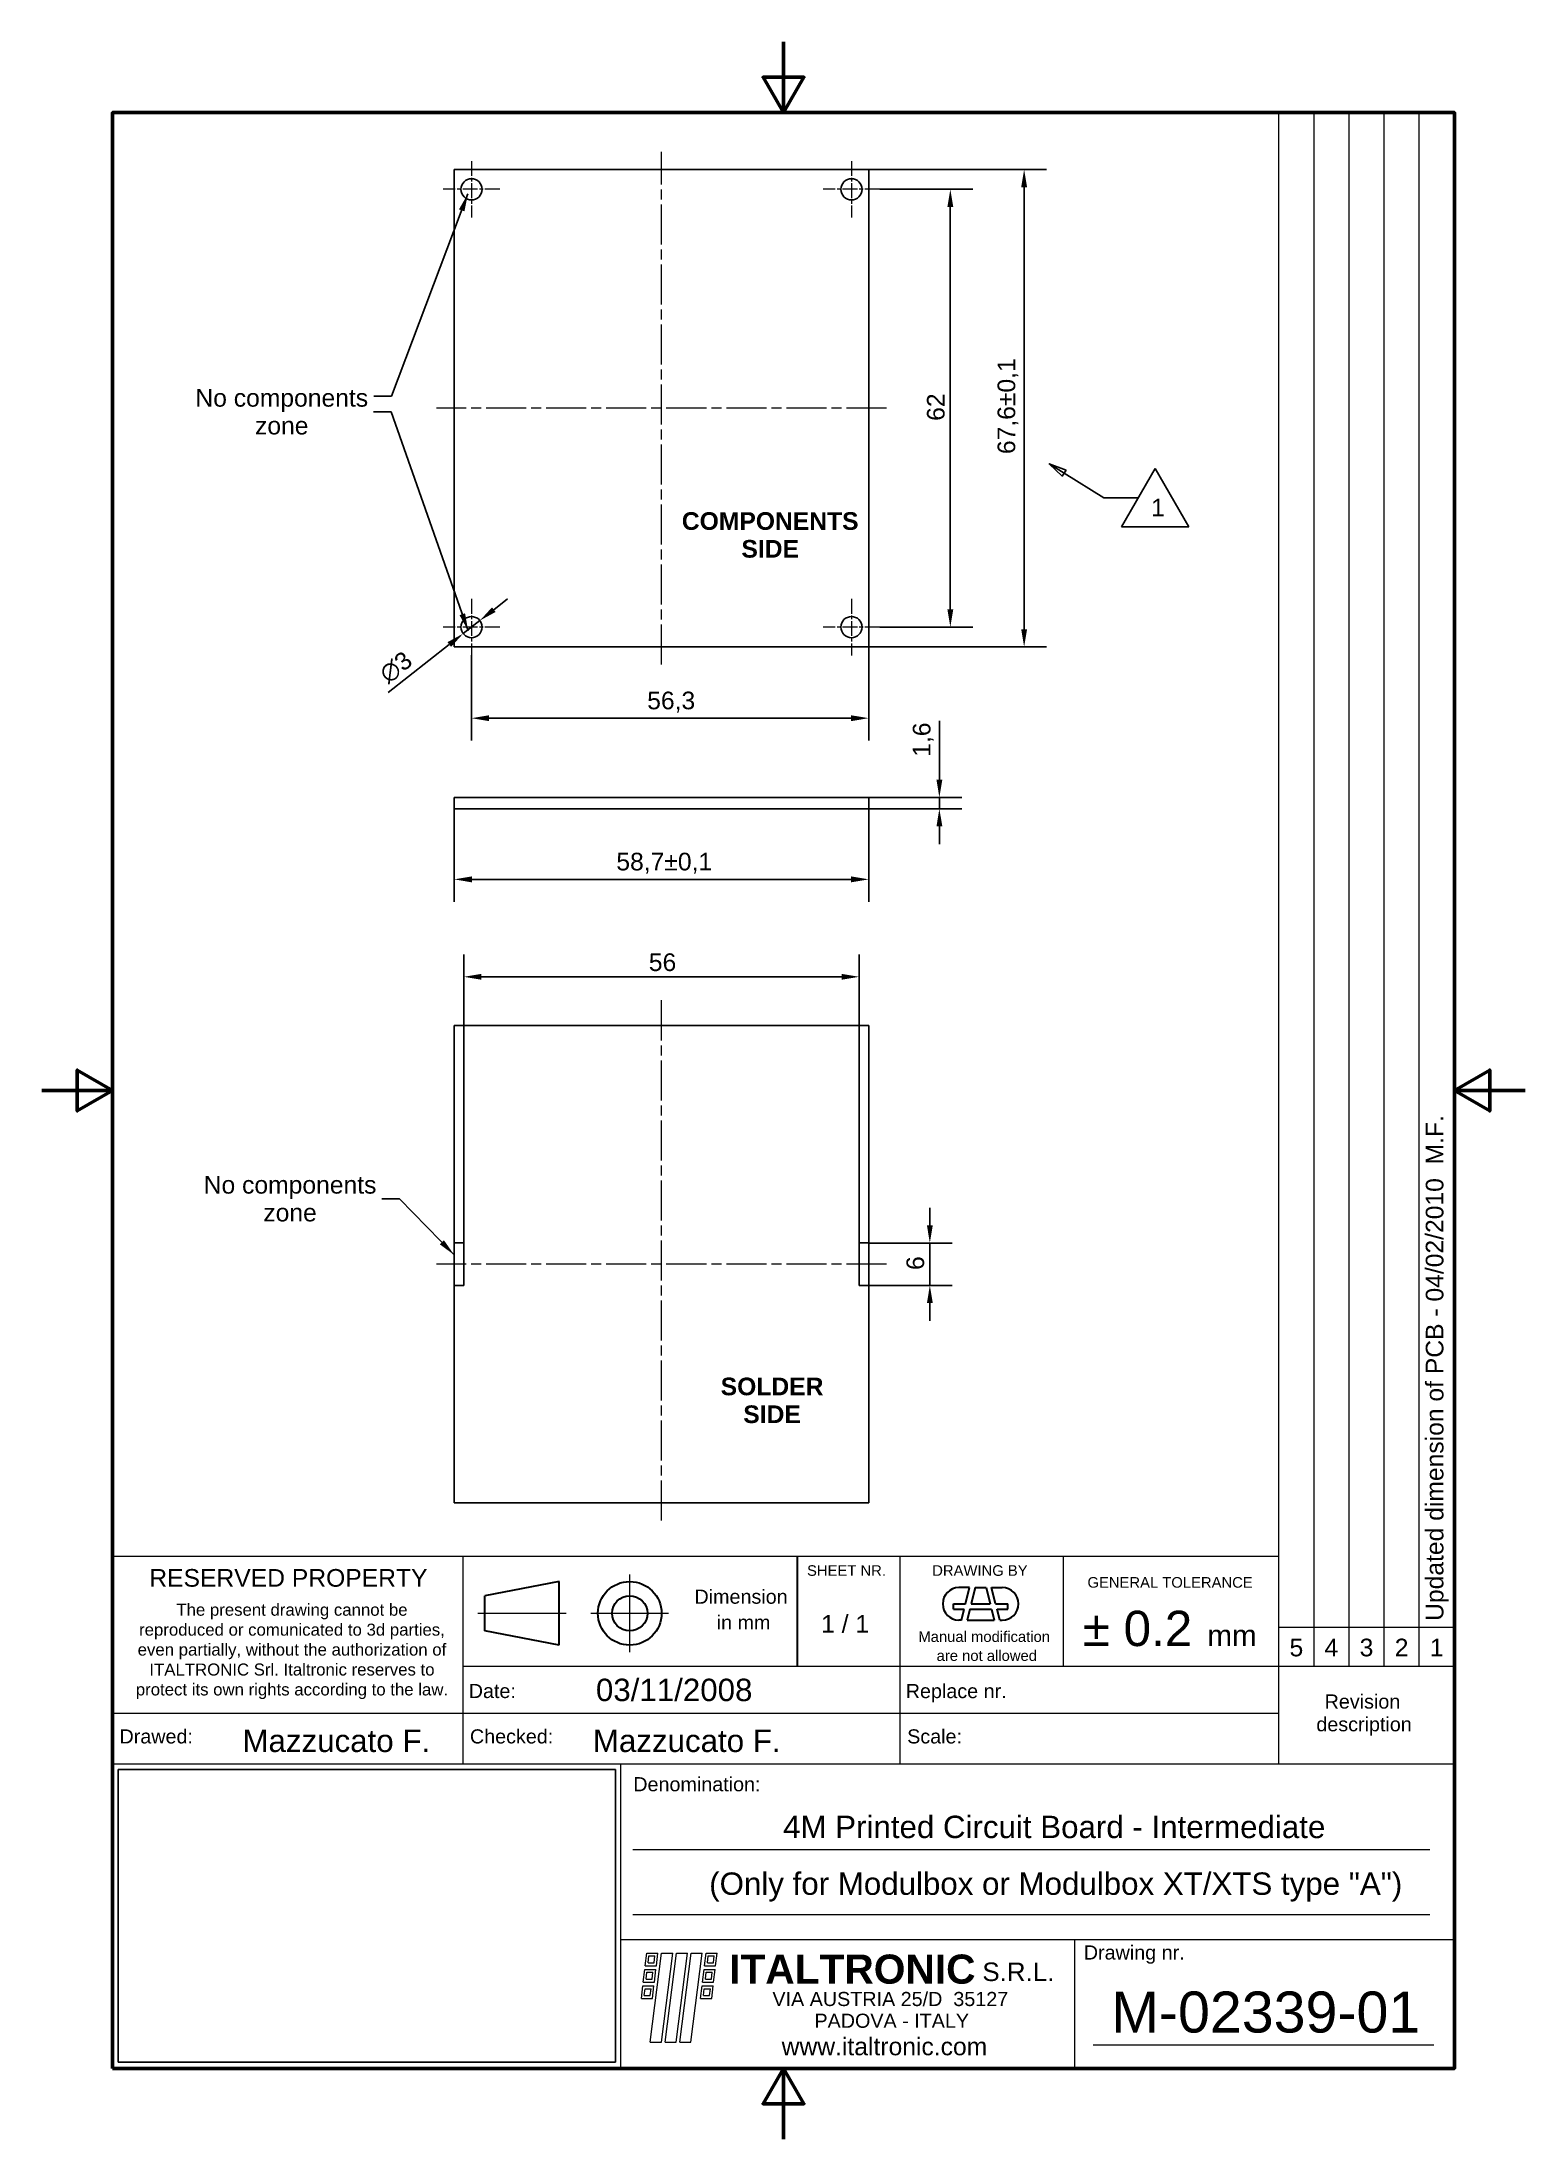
# Model space of a CAD drawing. Header units: millimetres. Extents: x 0 to 210, y 0 to 297.
import ezdxf
from ezdxf.enums import TextEntityAlignment as Align

# ---------------------------------------------------------------- set-up
doc = ezdxf.new("R2010")
doc.units = ezdxf.units.MM
doc.linetypes.add('CENTER', pattern=[50.8, 31.75, -6.35, 6.35, -6.35])
doc.linetypes.add('CHAIN', pattern=[0.3543, 0.2362, -0.0295, 0.0591, -0.0295])
doc.layers.get('0').update_dxf_attribs({"lineweight": 25})
for name, color, linetype, lineweight in [('AM_0', 7, 'Continuous', 30), ('AM_7', 4, 'CENTER', 15), ('Bordo_0', 7, 'Continuous', 50), ('Centro(ISO)', 137, 'Continuous', 18), ("Linea d'asse(ISO)", 137, 'Continuous', 18), ('Quote(ISO)', 7, 'Continuous', 25), ('Simboli(ISO)', 7, 'Continuous', 25), ('Spigoli visibili(ISO)', 176, 'Continuous', 25)]:
    doc.layers.add(name, color=color, linetype=linetype, lineweight=lineweight)
doc.styles.add('Corrente-ISO', font='ARIAL.TTF')
doc.styles.add('Gruppo1', font='ARIAL.TTF')
doc.styles.add('Gruppo2_70', font='')
doc.styles.add('Stile testo18', font='ARIAL.TTF')
doc.styles.add('Stile testo42', font='ARIAL.TTF')
doc.styles.add('Stile testo43', font='ARIAL.TTF')
doc.styles.add('Stile testo75', font='ARIAL.TTF')
doc.styles.add('Stile testo76', font='ARIAL.TTF')
doc.styles.add('Stile testo77', font='ARIAL.TTF')
doc.styles.add('Stile testo78', font='ARIAL.TTF')
doc.styles.add('Stile testo79', font='ARIAL.TTF')
doc.styles.get('Gruppo2_70').set_extended_font_data('Arial', bold=True)
doc.dimstyles.new('X.XXX', dxfattribs={"dimtxt": 2.5, "dimasz": 2.5, "dimexe": 3.175, "dimexo": 0, "dimgap": 0.762, "dimtad": 1, "dimrnd": 1e-08, "dimtxsty": 'Corrente-ISO', "dimcen": 0.09, "dimdle": 10, "dimclrd": 7, "dimclre": 7, "dimclrt": 7, "dimazin": 2, "dimtfac": 1, "dimtmove": 0, "dimatfit": 3, "dimfxl": 1, "dimtolj": 1, "dimlwd": 25, "dimlwe": 25, "dimarcsym": 0})
doc.dimstyles.new('X.XXX$7', dxfattribs={"dimtxt": 2.5, "dimasz": 2.5, "dimexe": 3.175, "dimexo": 0, "dimgap": 0.762, "dimtad": 1, "dimrnd": 1e-08, "dimtxsty": 'Corrente-ISO', "dimcen": 0.09, "dimdle": 10, "dimclrd": 7, "dimclre": 7, "dimclrt": 7, "dimazin": 2, "dimtfac": 1, "dimtmove": 0, "dimatfit": 3, "dimfxl": 1, "dimtolj": 1, "dimlwd": 25, "dimlwe": 25, "dimarcsym": 0})
picture_1 = doc.add_image_def('image1.bmp', size_in_pixel=(479, 282))

msp = doc.modelspace()

# ---------------------------------------------------------------- texts
at = {"layer": 'Simboli(ISO)', "color": 7, "char_height": 2.5, "attachment_point": 5, "line_spacing_factor": 0.944221, "style": 'Corrente-ISO'}
for s, insert, width in [('{No components\\Pzone}', (33.954, 244.613), 24.45884), ('{\\fArial|b1|i0;\\H2.5000;COMPONENTS \\PSIDE}', (103.116, 227.166), 26.008), ('{No components\\Pzone}', (35.131, 133.161), 24.45884), ('{\\fArial|b1|i0;\\H2.5000;SOLDER\\PSIDE}', (103.38, 104.602), 20.72052)]:
    msp.add_mtext(s, dxfattribs=dict(at, insert=insert, width=width))
at = {"layer": 'Simboli(ISO)', "color": 7, "insert": (45.285, 248.089), "char_height": 2.5, "attachment_point": 1, "style": 'Corrente-ISO'}
msp.add_mtext('{ }', dxfattribs=at)
at = {"layer": 'Simboli(ISO)', "color": 7, "insert": (195.939, 73.384), "char_height": 2.5, "width": 190.73503, "attachment_point": 1, "rotation": 90, "style": 'Corrente-ISO'}
msp.add_mtext('{Updated dimension of PCB - 04/02/2010  M.F.}', dxfattribs=at)

# ---------------------------------------------------------------- blocks, each defined once
blk = doc.blocks.new('Bordi Bordo di default')
at = {"layer": 'Bordo_0', "flags": 128}
for points in [[(105, 297), (105, 287), (102.11, 292), (107.89, 292), (105, 287)], [(10, 10), (10, 287), (200, 287), (200, 10), (10, 10)], [(0, 148.5), (10, 148.5), (5, 151.39), (5, 145.61), (10, 148.5)], [(210, 148.5), (200, 148.5), (205, 151.39), (205, 145.61), (200, 148.5)], [(105, 0), (105, 10), (102.11, 5), (107.89, 5), (105, 10)]]:
    blk.add_lwpolyline(points, dxfattribs=at)
blk = doc.blocks.new('Cartigli Italtronic')
at = {"layer": 'AM_0', "lineweight": 15}
for p, q in [((284.7, 286.16), (259.86, 286.16)), ((259.86, 66.12), (259.86, 286.16)), ((264.83, 66.12), (264.83, 286.16)), ((269.8, 66.12), (269.8, 286.16)), ((274.76, 66.12), (274.76, 286.16)), ((279.73, 66.12), (279.73, 286.16)), ((284.7, 286.16), (284.7, 9.16)), ((94.7, 66.12), (94.7, 81.71)), ((94.7, 81.71), (259.86, 81.71)), ((144.32, 66.12), (144.32, 81.71)), ((206.22, 66.12), (206.22, 81.71)), ((229.35, 66.12), (229.35, 81.71)), ((259.86, 71.64), (284.7, 71.64)), ((94.7, 9.16), (94.7, 66.12)), ((144.32, 66.12), (284.7, 66.12)), ((144.32, 52.32), (144.32, 66.12)), ((206.22, 52.32), (206.22, 66.12)), ((259.86, 52.32), (259.86, 66.12)), ((94.7, 59.5), (259.86, 59.5)), ((94.7, 52.32), (284.7, 52.32)), ((166.65, 9.16), (166.65, 52.32)), ((168.35, 40.18), (281.23, 40.18)), ((168.35, 30.95), (281.23, 30.95)), ((166.65, 27.44), (284.7, 27.44)), ((230.95, 9.16), (230.95, 27.44)), ((233.55, 12.53), (281.8, 12.53)), ((284.7, 9.16), (94.7, 9.16))]:
    blk.add_line(p, q, dxfattribs=at)
at = {"layer": 'AM_0'}
for p, q in [((191.62, 81.71), (191.62, 66.12)), ((157.93, 78.12), (147.42, 76.12)), ((157.93, 69.12), (157.93, 78.12)), ((147.42, 71.12), (147.42, 76.12)), ((157.93, 69.12), (147.42, 71.12))]:
    blk.add_line(p, q, dxfattribs=at)
at = {"layer": 'AM_0', "linetype": 'Continuous', "lineweight": 30}
for p, q in [((216.05, 77.26), (214.54, 77.26)), ((215.47, 74.96), (216.05, 77.26)), ((216.84, 77.26), (216.26, 74.96)), ((216.84, 77.26), (218.38, 77.26)), ((218.38, 77.26), (218.95, 74.96)), ((219.17, 77.26), (220.68, 77.26)), ((219.74, 74.96), (219.17, 77.26)), ((213.77, 74.19), (213.77, 74.96)), ((213.77, 74.96), (215.47, 74.96)), ((216.26, 74.96), (218.95, 74.96)), ((219.74, 74.96), (221.45, 74.96)), ((221.45, 74.19), (221.45, 74.96)), ((213.77, 74.19), (215.28, 74.19)), ((214.9, 72.65), (214.54, 72.65)), ((214.9, 72.65), (215.28, 74.19)), ((216.07, 74.19), (215.69, 72.65)), ((215.69, 72.65), (219.53, 72.65)), ((216.07, 74.19), (219.14, 74.19)), ((219.14, 74.19), (219.53, 72.65)), ((220.32, 72.65), (219.94, 74.19)), ((219.94, 74.19), (221.45, 74.19)), ((220.32, 72.65), (220.68, 72.65))]:
    blk.add_line(p, q, dxfattribs=at)
at = {"layer": 'AM_0', "color": 166, "lineweight": 5}
for p, q in [((170.12, 23.72), (170.34, 25.51)), ((170.34, 25.51), (171.91, 25.51)), ((170.54, 24.13), (170.65, 25.1)), ((170.54, 24.13), (171.38, 24.13)), ((170.65, 25.1), (171.5, 25.1)), ((170.83, 12.87), (172.44, 25.51)), ((171.38, 24.13), (171.5, 25.1)), ((171.7, 23.72), (171.91, 25.51)), ((172.41, 12.87), (174.01, 25.51)), ((172.44, 25.51), (174.01, 25.51)), ((172.93, 12.87), (174.53, 25.51)), ((174.5, 12.87), (176.11, 25.51)), ((174.53, 25.51), (176.11, 25.51)), ((175.03, 12.87), (176.63, 25.51)), ((176.6, 12.87), (178.2, 25.51)), ((176.63, 25.51), (178.2, 25.51)), ((178.52, 23.72), (178.73, 25.51)), ((178.73, 25.51), (180.3, 25.51)), ((178.93, 24.13), (179.04, 25.1)), ((178.93, 24.13), (179.78, 24.13)), ((179.04, 25.1), (179.89, 25.1)), ((179.78, 24.13), (179.89, 25.1)), ((180.09, 23.72), (180.3, 25.51)), ((169.57, 19.07), (169.79, 20.87)), ((169.79, 20.87), (171.36, 20.87)), ((169.85, 21.39), (170.06, 23.19)), ((169.85, 21.39), (171.42, 21.39)), ((170.06, 23.19), (171.63, 23.19)), ((170.12, 23.72), (171.7, 23.72)), ((170.26, 21.81), (170.37, 22.78)), ((170.26, 21.81), (171.11, 21.81)), ((170.37, 22.78), (171.22, 22.78)), ((171.11, 21.81), (171.22, 22.78)), ((171.15, 19.07), (171.36, 20.87)), ((171.42, 21.39), (171.63, 23.19)), ((177.96, 19.07), (178.18, 20.87)), ((178.18, 20.87), (179.75, 20.87)), ((178.24, 21.39), (178.45, 23.19)), ((178.24, 21.39), (179.81, 21.39)), ((178.45, 23.19), (180.03, 23.19)), ((178.52, 23.72), (180.09, 23.72)), ((178.65, 21.81), (178.77, 22.78)), ((178.65, 21.81), (179.5, 21.81)), ((178.77, 22.78), (179.61, 22.78)), ((179.5, 21.81), (179.61, 22.78)), ((179.54, 19.07), (179.75, 20.87)), ((179.81, 21.39), (180.03, 23.19)), ((169.57, 19.07), (171.15, 19.07)), ((169.98, 19.49), (170.1, 20.46)), ((169.98, 19.49), (170.83, 19.49)), ((170.1, 20.46), (170.95, 20.46)), ((170.83, 19.49), (170.95, 20.46)), ((177.96, 19.07), (179.54, 19.07)), ((178.38, 19.49), (178.49, 20.46)), ((178.38, 19.49), (179.22, 19.49)), ((178.49, 20.46), (179.34, 20.46)), ((179.22, 19.49), (179.34, 20.46)), ((170.83, 12.87), (172.41, 12.87)), ((172.93, 12.87), (174.5, 12.87)), ((175.03, 12.87), (176.6, 12.87))]:
    blk.add_line(p, q, dxfattribs=at)
at = {"layer": 'AM_0'}
for radius in [4.5, 2.5]:
    blk.add_circle((167.93, 73.62), radius, dxfattribs=at)
at = {"layer": 'AM_0', "linetype": 'Continuous', "lineweight": 30}
for centre, start, end in [((214.54, 74.96), 90, 270), ((220.68, 74.96), 270, 90)]:
    blk.add_arc(centre, 2.3, start, end, dxfattribs=at)
at = {"layer": 'AM_7', "color": 7}
for p, q in [((167.93, 68.12), (167.93, 79.12)), ((146.42, 73.62), (158.93, 73.62)), ((162.43, 73.62), (173.43, 73.62))]:
    blk.add_line(p, q, dxfattribs=at)
at = {"color": 5, "style": 'Stile testo43'}
for s, p in [('5', (261.35, 67.53)), ('4', (266.31, 67.53)), ('3', (271.28, 67.53)), ('2', (276.25, 67.53)), ('1', (281.22, 67.53))]:
    blk.add_text(s, height=2.5, dxfattribs=at).set_placement(p)
at = {"insert": (120.1, 74.98), "char_height": 1.7, "width": 44.3451, "attachment_point": 2, "line_spacing_factor": 0.996, "style": 'Gruppo1'}
blk.add_mtext('\\fArial|b0|i0;\\H1.7000;The present drawing cannot be reproduced or comunicated to 3d parties, even partially, without the authorization of \\PITALTRONIC Srl. Italtronic reserves to protect its own rights according to the law.', dxfattribs=at)
at = {"layer": 'AM_0'}
for s, height, style, p in [('SHEET NR.', 1.5, 'Stile testo76', (193.03, 78.93)), ('DRAWING BY', 1.5, 'Stile testo76', (210.76, 78.93)), ('RESERVED PROPERTY', 2.5, 'Stile testo43', (99.9, 77.39)), ('GENERAL TOLERANCE', 1.5, 'Stile testo76', (232.74, 77.25)), ('Dimension', 2, 'Stile testo42', (177.09, 74.98)), ('in mm', 2, 'Stile testo42', (180.24, 71.33)), ('± 0.2', 5.004, 'Stile testo18', (232.08, 68.98)), ('mm', 3, 'Stile testo77', (249.72, 68.98)), ('Manual modification', 1.5, 'Stile testo76', (208.8, 69.57)), ('are not allowed', 1.5, 'Stile testo76', (211.38, 66.88)), ('Date:', 2, 'Stile testo42', (145.13, 61.62)), ('Replace nr.', 2, 'Stile testo42', (207.01, 61.61)), ('Revision', 2, 'Stile testo42', (266.32, 60.13)), ('Drawed:', 2, 'Stile testo42', (95.68, 55.19)), ('Checked:', 2, 'Stile testo42', (145.3, 55.19)), ('Scale:', 2, 'Stile testo42', (207.21, 55.19)), ('description', 2, 'Stile testo42', (265.15, 56.91)), ('Denomination:', 2, 'Stile testo42', (168.43, 48.42)), ('ITALTRONIC', 4.125, 'Gruppo2_70', (182, 21.17)), ('S.R.L.', 2.625, 'Stile testo75', (217.86, 21.54)), ('Drawing nr.', 2, 'Stile testo42', (232.22, 24.59)), ('VIA AUSTRIA 25/D  35127', 2, 'Stile testo42', (188.13, 18)), ('PADOVA - ITALY', 2, 'Stile testo42', (194.08, 14.92))]:
    blk.add_text(s, height=height, dxfattribs=dict(at, style=style)).set_placement(p)
at = {"layer": 'AM_0', "style": 'Stile testo43'}
blk.add_text('1 / 1 ', height=2.5, dxfattribs=at).set_placement((198.91, 72.13), align=Align.MIDDLE_CENTER)
at = {"layer": 'AM_0', "color": 184, "style": 'Stile testo43'}
blk.add_text('www.italtronic.com', height=2.5, dxfattribs=at).set_placement((189.44, 11.03))
at = {"layer": 'AM_0'}
for tag, p, height, style in [('DATA_CREAZIONE_001', (163.14, 61.19), 3.17, 'Gruppo1'), ('PROGETTISTA_001', (113.09, 53.98), 3.17, 'Gruppo1'), ('VERIFICATO_DA_001', (162.71, 53.98), 3.17, 'Gruppo1'), ('DESCRIZIONE_001', (189.64, 41.79), 3.17, 'Gruppo1'), ('NUMERO_DI_MAGAZZINO_001', (179.18, 33.75), 3.17, 'Gruppo1'), ('NUMERO_PARTE_001', (236.1, 14.25), 5.81, 'Stile testo78')]:
    blk.add_attdef(tag, p, '', height=height, dxfattribs=dict(at, style=style))
for tag, style, p in [('Sostituisce', 'Gruppo1', (239.06, 64.32)), ('Scala', 'Stile testo79', (239.17, 57.11))]:
    blk.add_attdef(tag, text='', height=3.17, dxfattribs=dict(at, style=style)).set_placement(p, align=Align.TOP_CENTER)
image = blk.add_image(picture_1, insert=(95.51, 10.07), size_in_units=(70.38, 41.43))
image.dxf.flags = 7
blk = doc.blocks.new('*D8')
at = {"layer": 'Defpoints', "color": 0, "linetype": 'Continuous'}
for p in [(118.62, 276.13), (118.62, 214.13), (128.62, 214.13)]:
    blk.add_point(p, dxfattribs=at)
at = {"layer": 'Quote(ISO)', "color": 7, "linetype": 'Continuous', "lineweight": 25}
for p, q in [((118.62, 276.13), (131.8, 276.13)), ((128.62, 273.63), (128.62, 216.63)), ((118.62, 214.13), (131.8, 214.13))]:
    blk.add_line(p, q, dxfattribs=at)
at = {"layer": 'Quote(ISO)', "color": 7, "linetype": 'Continuous'}
for points in [[(128.21, 273.63), (129.04, 273.63), (128.62, 276.13)], [(128.21, 216.63), (129.04, 216.63), (128.62, 214.13)]]:
    blk.add_solid(points, dxfattribs=at)
at = {"layer": 'Quote(ISO)', "color": 7, "linetype": 'Continuous', "lineweight": 25, "insert": (125.31, 243.34), "char_height": 2.5, "attachment_point": 1, "rotation": 90, "style": 'Corrente-ISO'}
blk.add_mtext('\\A1;62', dxfattribs=at)
blk = doc.blocks.new('*D9')
at = {"layer": 'Defpoints', "color": 0, "linetype": 'Continuous'}
for p in [(117.07, 278.93), (117.07, 211.33), (139.07, 211.33)]:
    blk.add_point(p, dxfattribs=at)
at = {"layer": 'Quote(ISO)', "color": 7, "linetype": 'Continuous', "lineweight": 25}
for p, q in [((117.07, 278.93), (142.25, 278.93)), ((139.07, 276.43), (139.07, 213.83)), ((117.07, 211.33), (142.25, 211.33))]:
    blk.add_line(p, q, dxfattribs=at)
at = {"layer": 'Quote(ISO)', "color": 7, "linetype": 'Continuous'}
for points in [[(138.66, 276.43), (139.49, 276.43), (139.07, 278.93)], [(138.66, 213.83), (139.49, 213.83), (139.07, 211.33)]]:
    blk.add_solid(points, dxfattribs=at)
at = {"layer": 'Quote(ISO)', "color": 7, "linetype": 'Continuous', "lineweight": 25, "insert": (135.31, 238.63), "char_height": 2.5, "attachment_point": 1, "rotation": 90, "style": 'Corrente-ISO'}
blk.add_mtext('\\A1;67,6±0,1', dxfattribs=at)
blk = doc.blocks.new('*D10')
at = {"layer": 'Defpoints', "color": 0, "linetype": 'Continuous'}
for p in [(117.07, 211.33), (60.82, 210.13), (117.07, 201.23)]:
    blk.add_point(p, dxfattribs=at)
at = {"layer": 'Quote(ISO)', "color": 7, "linetype": 'Continuous', "lineweight": 25}
for p, q in [((117.07, 211.33), (117.07, 198.05)), ((60.82, 210.13), (60.82, 198.05)), ((63.32, 201.23), (114.57, 201.23))]:
    blk.add_line(p, q, dxfattribs=at)
at = {"layer": 'Quote(ISO)', "color": 7, "linetype": 'Continuous'}
for points in [[(63.32, 201.64), (63.32, 200.81), (60.82, 201.23)], [(114.57, 201.64), (114.57, 200.81), (117.07, 201.23)]]:
    blk.add_solid(points, dxfattribs=at)
at = {"layer": 'Quote(ISO)', "color": 7, "linetype": 'Continuous', "lineweight": 25, "insert": (85.7, 204.99), "char_height": 2.5, "attachment_point": 1, "style": 'Corrente-ISO'}
blk.add_mtext('\\A1;56,3', dxfattribs=at)
blk = doc.blocks.new('*D11')
at = {"layer": 'Defpoints', "color": 0, "linetype": 'Continuous'}
for p in [(58.37, 188.4), (117.07, 188.4), (117.07, 178.4)]:
    blk.add_point(p, dxfattribs=at)
at = {"layer": 'Quote(ISO)', "color": 7, "linetype": 'Continuous', "lineweight": 25}
for p, q in [((58.37, 188.4), (58.37, 175.23)), ((117.07, 188.4), (117.07, 175.23)), ((60.87, 178.4), (114.57, 178.4))]:
    blk.add_line(p, q, dxfattribs=at)
at = {"layer": 'Quote(ISO)', "color": 7, "linetype": 'Continuous'}
for points in [[(60.87, 178.82), (60.87, 177.98), (58.37, 178.4)], [(114.57, 178.82), (114.57, 177.98), (117.07, 178.4)]]:
    blk.add_solid(points, dxfattribs=at)
at = {"layer": 'Quote(ISO)', "color": 7, "linetype": 'Continuous', "lineweight": 25, "insert": (81.33, 182.17), "char_height": 2.5, "attachment_point": 1, "style": 'Corrente-ISO'}
blk.add_mtext('\\A1;58,7±0,1', dxfattribs=at)
blk = doc.blocks.new('*D12')
at = {"layer": 'Defpoints', "color": 0, "linetype": 'Continuous'}
for p in [(117.07, 190), (117.07, 188.4), (127.07, 190)]:
    blk.add_point(p, dxfattribs=at)
at = {"layer": 'Quote(ISO)', "color": 7, "linetype": 'Continuous', "lineweight": 25}
for p, q in [((127.07, 192.5), (127.07, 200.84)), ((117.07, 190), (130.25, 190)), ((117.07, 188.4), (130.25, 188.4)), ((127.07, 188.4), (127.07, 190)), ((127.07, 185.9), (127.07, 183.4))]:
    blk.add_line(p, q, dxfattribs=at)
at = {"layer": 'Quote(ISO)', "color": 7, "linetype": 'Continuous'}
for points in [[(126.66, 192.5), (127.49, 192.5), (127.07, 190)], [(126.66, 185.9), (127.49, 185.9), (127.07, 188.4)]]:
    blk.add_solid(points, dxfattribs=at)
at = {"layer": 'Quote(ISO)', "color": 7, "linetype": 'Continuous', "lineweight": 25, "insert": (123.31, 195.76), "char_height": 2.5, "attachment_point": 1, "rotation": 90, "style": 'Corrente-ISO'}
blk.add_mtext('\\A1;1,6', dxfattribs=at)
blk = doc.blocks.new('*D13')
at = {"layer": 'Defpoints', "color": 0, "linetype": 'Continuous'}
for p in [(115.72, 164.6), (59.72, 126.9), (115.72, 126.9)]:
    blk.add_point(p, dxfattribs=at)
at = {"layer": 'Quote(ISO)', "color": 7, "linetype": 'Continuous', "lineweight": 25}
for p, q in [((59.72, 126.9), (59.72, 167.78)), ((115.72, 126.9), (115.72, 167.78)), ((62.22, 164.6), (113.22, 164.6))]:
    blk.add_line(p, q, dxfattribs=at)
at = {"layer": 'Quote(ISO)', "color": 7, "linetype": 'Continuous'}
for points in [[(62.22, 165.02), (62.22, 164.19), (59.72, 164.6)], [(113.22, 165.02), (113.22, 164.19), (115.72, 164.6)]]:
    blk.add_solid(points, dxfattribs=at)
at = {"layer": 'Quote(ISO)', "color": 7, "linetype": 'Continuous', "lineweight": 25, "insert": (85.93, 167.92), "char_height": 2.5, "attachment_point": 1, "style": 'Corrente-ISO'}
blk.add_mtext('\\A1;56', dxfattribs=at)
blk = doc.blocks.new('*D14')
at = {"layer": 'Defpoints', "color": 0, "linetype": 'Continuous'}
for p in [(117.07, 126.9), (115.72, 120.9), (125.72, 120.9)]:
    blk.add_point(p, dxfattribs=at)
at = {"layer": 'Quote(ISO)', "color": 7, "linetype": 'Continuous', "lineweight": 25}
for p, q in [((125.72, 129.4), (125.72, 131.9)), ((117.07, 126.9), (128.9, 126.9)), ((125.72, 126.9), (125.72, 120.9)), ((115.72, 120.9), (128.9, 120.9)), ((125.72, 118.4), (125.72, 115.9))]:
    blk.add_line(p, q, dxfattribs=at)
at = {"layer": 'Quote(ISO)', "color": 7, "linetype": 'Continuous'}
for points in [[(125.31, 129.4), (126.14, 129.4), (125.72, 126.9)], [(125.31, 118.4), (126.14, 118.4), (125.72, 120.9)]]:
    blk.add_solid(points, dxfattribs=at)
at = {"layer": 'Quote(ISO)', "color": 7, "linetype": 'Continuous', "lineweight": 25, "insert": (122.41, 123.08), "char_height": 2.5, "attachment_point": 1, "rotation": 90, "style": 'Corrente-ISO'}
blk.add_mtext('\\A1;6', dxfattribs=at)
blk = doc.blocks.new('*D15')
at = {"layer": 'Defpoints', "color": 0, "linetype": 'Continuous'}
for p in [(62, 215.05), (59.64, 213.2)]:
    blk.add_point(p, dxfattribs=at)
at = {"layer": 'Quote(ISO)', "color": 7, "linetype": 'Continuous', "lineweight": 25}
for p, q in [((63.97, 216.59), (65.94, 218.14)), ((62, 215.05), (59.64, 213.2)), ((57.68, 211.66), (49, 204.86))]:
    blk.add_line(p, q, dxfattribs=at)
at = {"layer": 'Quote(ISO)', "color": 7, "linetype": 'Continuous'}
for points in [[(63.72, 216.92), (64.23, 216.27), (62, 215.05)], [(57.42, 211.99), (57.93, 211.33), (59.64, 213.2)]]:
    blk.add_solid(points, dxfattribs=at)
at = {"layer": 'Quote(ISO)', "color": 7, "linetype": 'Continuous', "lineweight": 25, "insert": (47.47, 208.04), "char_height": 2.5, "attachment_point": 1, "rotation": 38.0969, "style": 'Corrente-ISO'}
blk.add_mtext('\\A1;∅3', dxfattribs=at)
blk = doc.blocks.new('Contrassegno di revisione1')
at = {"layer": 'Simboli(ISO)', "color": 7, "linetype": 'Continuous', "lineweight": 25}
for p, q in [((144.75, 235.94), (142.63, 237.27)), ((145.01, 236.37), (142.63, 237.27)), ((142.63, 237.27), (144.48, 235.52)), ((144.48, 235.52), (145.01, 236.37)), ((144.75, 235.94), (150.35, 232.44)), ((150.35, 232.44), (155.23, 232.44))]:
    blk.add_line(p, q, dxfattribs=at)
at = {"layer": 'Simboli(ISO)'}
for p, q in [((152.85, 228.31), (157.62, 236.57)), ((157.62, 236.57), (162.39, 228.31)), ((162.39, 228.31), (152.85, 228.31))]:
    blk.add_line(p, q, dxfattribs=at)
at = {"layer": 'Simboli(ISO)', "color": 7, "linetype": 'Continuous', "lineweight": 25, "flags": 128}
blk.add_lwpolyline([(145.01, 236.37), (142.63, 237.27), (144.48, 235.52), (145.01, 236.37)], dxfattribs=at)
at = {"layer": 'Simboli(ISO)', "color": 7}
blk.add_solid([(145.01, 236.37), (142.63, 237.27), (144.48, 235.52), (145.01, 236.37)], dxfattribs=at)
at = {"layer": 'Simboli(ISO)', "color": 7, "insert": (157.05, 229.81), "char_height": 2.5, "attachment_point": 7, "style": 'Corrente-ISO'}
blk.add_mtext('1', dxfattribs=at)

# ---------------------------------------------------------------- dimensions: what is measured, and where the dimension line sits
at = {"layer": 'Quote(ISO)', "color": 7, "linetype": 'Continuous', "lineweight": 25}
for base, p1, p2, angle, override, picture, middle in [((139.074, 211.327), (117.074, 278.927), (117.074, 211.327), 90, {"dimgap": 0.762, "dimdec": 2, "dimtol": 1, "dimlim": 0, "dimtp": 0.1, "dimtm": 0.1, "dimtdec": 2, "dimtofl": 0, "dimatfit": 1}, '*D9', (139.074, 245.027)), ((128.624, 214.127), (118.624, 276.127), (118.624, 214.127), 90, {"dimdec": 2, "dimtp": 0, "dimtm": 0, "dimtdec": 2, "dimtofl": 0, "dimatfit": 1}, '*D8', (128.624, 245.127)), ((117.074276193, 201.226923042), (60.824276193, 210.126923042), (117.074276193, 211.326923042), 180, {"dimdec": 1, "dimtp": 0, "dimtm": 0, "dimtdec": 2, "dimtofl": 0, "dimatfit": 1}, '*D10', (88.949276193, 201.226923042)), ((127.074, 190), (117.074, 188.4), (117.074, 190), 270, {"dimdec": 2, "dimtp": 0, "dimtm": 0, "dimtdec": 2, "dimtofl": 1, "dimatfit": 1}, '*D12', (127.074, 197.92)), ((117.074, 178.4), (58.374, 188.4), (117.074, 188.4), 180, {"dimgap": 0.762, "dimdec": 2, "dimtol": 1, "dimlim": 0, "dimtp": 0.1, "dimtm": 0.1, "dimtdec": 2, "dimtofl": 0, "dimatfit": 1}, '*D11', (87.724, 178.4)), ((115.724, 164.604), (59.724, 126.904), (115.724, 126.904), 180, {"dimdec": 2, "dimtp": 0, "dimtm": 0, "dimtdec": 2, "dimtofl": 0, "dimatfit": 1}, '*D13', (87.724, 164.604)), ((125.724, 120.904), (117.074, 126.904), (115.724, 120.904), 90, {"dimdec": 2, "dimtp": 0, "dimtm": 0, "dimtdec": 2, "dimtofl": 1, "dimatfit": 1}, '*D14', (125.724, 123.904))]:
    dim = msp.add_linear_dim(base=base, p1=p1, p2=p2, angle=angle, dimstyle='X.XXX', override=override, dxfattribs=at)
    dim.commit()
    dim.dimension.update_dxf_attribs({"geometry": picture, "text_midpoint": middle, "dimtype": 160})
dim = msp.add_diameter_dim_2p(p1=(62.005, 215.052), p2=(59.644, 213.201), dimstyle='X.XXX', override={"dimdec": 2, "dimlfac": 1, "dimtp": 0, "dimtm": 0, "dimtdec": 2, "dimatfit": 2}, dxfattribs=at)
dim.commit()
dim.dimension.update_dxf_attribs({"geometry": '*D15', "text_midpoint": (51.314, 206.67), "dimtype": 163})

# ---------------------------------------------------------------- linework, layer by layer
at = {"layer": 'Centro(ISO)', "linetype": 'CHAIN', "ltscale": 8.88956}
for p, q in [((60.824, 280.127), (60.824, 272.127)), ((114.624, 280.127), (114.624, 272.127)), ((64.824, 276.127), (56.824, 276.127)), ((118.624, 276.127), (110.624, 276.127)), ((60.824, 218.127), (60.824, 210.127)), ((114.624, 218.127), (114.624, 210.127)), ((64.824, 214.127), (56.824, 214.127)), ((118.624, 214.127), (110.624, 214.127))]:
    msp.add_line(p, q, dxfattribs=at)
at = {"layer": "Linea d'asse(ISO)", "linetype": 'CHAIN', "ltscale": 23.990969}
for p, q in [((87.724, 208.827), (87.724, 281.427)), ((119.574, 245.127), (55.874, 245.127)), ((87.724, 87.604), (87.724, 161.676)), ((119.574, 123.904), (55.874, 123.904))]:
    msp.add_line(p, q, dxfattribs=at)
at = {"layer": 'Spigoli visibili(ISO)'}
for p, q in [((58.374, 211.327), (58.374, 278.927)), ((58.374, 278.927), (117.074, 278.927)), ((117.074, 278.927), (117.074, 211.327)), ((117.074, 211.327), (58.374, 211.327)), ((58.374, 190), (117.074, 190)), ((58.374, 190), (58.374, 188.4)), ((58.374, 188.4), (117.074, 188.4)), ((117.074, 190), (117.074, 188.4)), ((117.074, 157.704), (58.374, 157.704)), ((58.374, 157.704), (58.374, 126.904)), ((117.074, 126.904), (117.074, 157.704)), ((58.374, 126.904), (59.724, 126.904)), ((58.374, 120.904), (58.374, 126.904)), ((59.724, 126.904), (59.724, 120.904)), ((115.724, 126.904), (117.074, 126.904)), ((115.724, 120.904), (115.724, 126.904)), ((117.074, 126.904), (117.074, 120.904)), ((59.724, 120.904), (58.374, 120.904)), ((58.374, 120.904), (58.374, 90.104)), ((117.074, 120.904), (115.724, 120.904)), ((117.074, 90.104), (117.074, 120.904)), ((58.374, 90.104), (117.074, 90.104))]:
    msp.add_line(p, q, dxfattribs=at)
for centre in [(60.824, 276.127), (114.624, 276.127), (60.824, 214.127), (114.624, 214.127)]:
    msp.add_circle(centre, 1.5, dxfattribs=at)

# ---------------------------------------------------------------- block references
msp.add_blockref('Bordi Bordo di default', (0, 0))
msp.add_blockref('Cartigli Italtronic', (-84.7, 0.836)).add_auto_attribs({'NUMERO_PARTE_001': 'M-02339-01', 'DATA_CREAZIONE_001': '03/11/2008', 'DESCRIZIONE_001': '4M Printed Circuit Board - Intermediate', 'VERIFICATO_DA_001': 'Mazzucato F.', 'PROGETTISTA_001': 'Mazzucato F.', 'NUMERO_DI_MAGAZZINO_001': '(Only for Modulbox or Modulbox XT/XTS type "A")'})
at = {"layer": 'Simboli(ISO)'}
msp.add_blockref('Contrassegno di revisione1', (0, 0), dxfattribs=at)

msp.set_redraw_order([(e.dxf.handle, doc.entitydb.next_handle()) for e in msp.query("TEXT MTEXT ATTDEF DIMENSION ARC_DIMENSION")])  # texts and dimensions are drawn at this point

# ---------------------------------------------------------------- leaders
at = {"layer": 'Simboli(ISO)', "color": 7, "linetype": 'Continuous', "lineweight": 25, "annotation_type": 0, "has_hookline": 1, "hookline_direction": 1}
for points, text_width in [([(60.315, 275.488), (49.516, 246.839), (47.016, 246.839)], 0.97), ([(60.35, 213.596), (49.446, 244.613), (46.946, 244.613)], 24.06), ([(58.374, 125.212), (50.622, 133.161), (48.122, 133.161)], 24.06)]:
    msp.add_leader(points, dimstyle='X.XXX$7', override={"dimtad": 0}, dxfattribs=dict(at, text_width=text_width))

doc.saveas('drawing.dxf')
